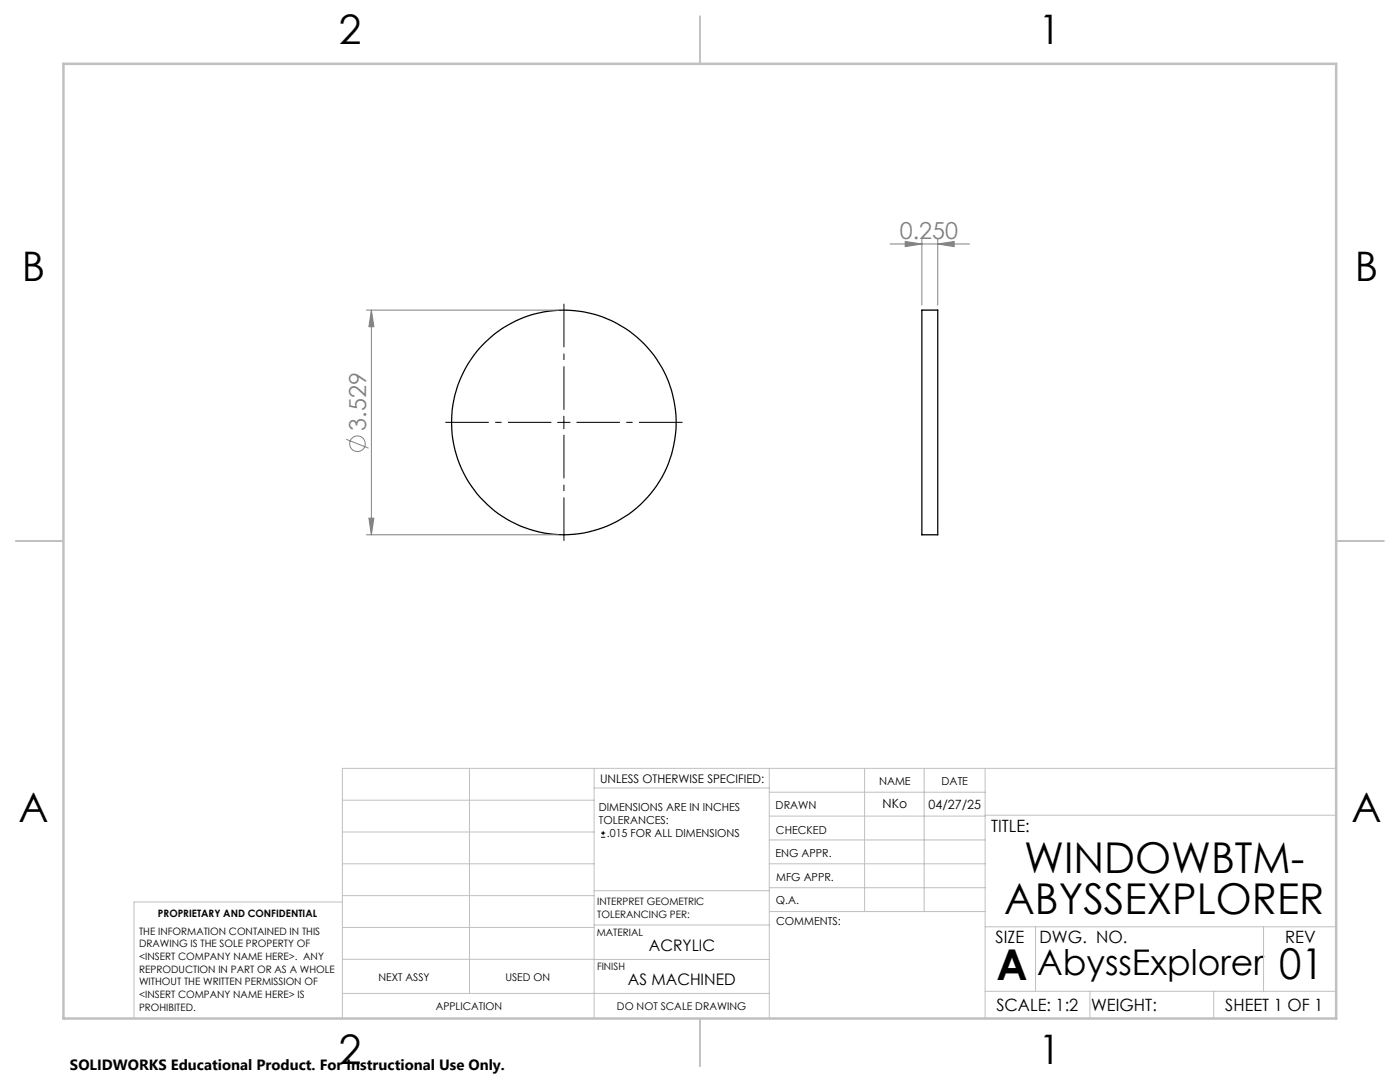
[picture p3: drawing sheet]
<svg xmlns="http://www.w3.org/2000/svg" width="279mm" height="216mm" viewBox="0 0 279 216" stroke-linecap="round" stroke-linejoin="round" font-family="sans-serif">
<defs><g id="words">
<g font-size="8.5">
<text x="204.4" y="174.2">WINDOWBTM-</text>
<text x="200.4" y="182.3">ABYSSEXPLORER</text>
<text x="198.9" y="195.5">A</text>
<text x="255.3" y="195.4">01</text>
</g>
<g font-size="8.1">
<text x="67.6" y="8.9">2</text>
<text x="207.3" y="8.9">1</text>
<text x="4.4" y="56.2">B</text>
<text x="270.4" y="56.2">B</text>
<text x="3.7" y="164.1">A</text>
<text x="269.7" y="164.1">A</text>
<text x="67.6" y="212.4">2</text>
<text x="207.3" y="212.4">1</text>
</g>
<text font-size="7.1" x="207" y="194.6">AbyssExplorer</text>
<g font-size="4.7" fill="#808080">
<text x="179.6" y="47.7">0.250</text>
<text x="73.1" y="86" transform="rotate(-90 73.1 86)">3.529</text>
</g>
<g font-size="3.4">
<text x="197.8" y="166">TITLE:</text>
<text x="198.7" y="188.1">SIZE</text>
<text x="207.5" y="188.1">DWG. NO.</text>
<text x="256.5" y="188.2">REV</text>
<text x="198.8" y="201.7">SCALE: 1:2</text>
<text x="217.7" y="201.8">WEIGHT:</text>
<text x="244.5" y="201.7">SHEET 1 OF 1</text>
</g>
<g font-size="3.2">
<text x="129.5" y="189.8">ACRYLIC</text>
<text x="125.3" y="196.6">AS MACHINED</text>
</g>
<text font-size="3" x="14" y="213.5">SOLIDWORKS Educational Product. For Instructional Use Only.</text>
<g font-size="2.5">
<text x="176.1" y="161.3">NKo</text>
<text x="185.3" y="161.4">04/27/25</text>
</g>
<text font-size="2.4" x="119.8" y="156.2">UNLESS OTHERWISE SPECIFIED:</text>
<g font-size="2.2">
<text x="119.5" y="161.8">DIMENSIONS ARE IN INCHES</text>
<text x="154.8" y="161.4">DRAWN</text>
<text x="175.4" y="156.6">NAME</text>
<text x="187.9" y="156.7">DATE</text>
<text x="119.5" y="164.4">TOLERANCES:</text>
<text x="121.1" y="167.1">.015 FOR ALL DIMENSIONS</text>
<text x="154.9" y="166.3">CHECKED</text>
<text x="154.8" y="171">ENG APPR.</text>
<text x="154.9" y="175.7">MFG APPR.</text>
<text x="154.9" y="180.4">Q.A.</text>
<text x="154.9" y="184.6">COMMENTS:</text>
</g>
<g font-size="2.1">
<text x="75.5" y="195.7">NEXT ASSY</text>
<text x="100.9" y="195.7">USED ON</text>
<text x="86.9" y="201.5">APPLICATION</text>
<text x="123.1" y="201.6">DO NOT SCALE DRAWING</text>
</g>
<g font-size="2">
<text x="31.5" y="182.9">PROPRIETARY AND CONFIDENTIAL</text>
<text x="119.2" y="180.6">INTERPRET GEOMETRIC</text>
<text x="119.2" y="183.1">TOLERANCING PER:</text>
<text x="27.8" y="186.5">THE INFORMATION CONTAINED IN THIS</text>
<text x="27.8" y="189">DRAWING IS THE SOLE PROPERTY OF</text>
<text x="27.8" y="191.6">&lt;INSERT COMPANY NAME HERE&gt;. ANY</text>
<text x="119.1" y="186.7">MATERIAL</text>
<text x="27.8" y="194.1">REPRODUCTION IN PART OR AS A WHOLE</text>
<text x="27.8" y="196.6">WITHOUT THE WRITTEN PERMISSION OF</text>
<text x="119.1" y="193.5">FINISH</text>
<text x="27.8" y="199.1">&lt;INSERT COMPANY NAME HERE&gt; IS</text>
<text x="27.8" y="201.7">PROHIBITED.</text>
</g>
</g></defs>
<g fill="none" stroke="#000" stroke-width=".25">
<path d="M184 61.9h3.1v44.8h-3.1z"/>
<circle cx="112.5" cy="84.3" r="22.4"/>
</g>
<g fill="none" stroke="#808080" stroke-width=".2">
<path d="M177.6 48.7h15.9M180.7 48.2l3.3 .5-3.3 .5zM184 47.7v13.2M187.1 48.7l3.3-.5v1zM187.1 47.7v13.2M73.1 61.9h38.4M74.1 61.9l.5 3.3h-1zM74.1 61.9v44.8M69.1 87.7l4.5 1.7M73.1 106.7h38.4M73.6 103.4h1l-.5 3.3z"/>
<circle cx="71.3" cy="88.6" r="1.56"/>
</g>
<path d="M111.3 84.3h2.5M112.5 83v2.5M119.9 167.1h.9M119.9 166.2h.9M120.4 165.8v.9" fill="none" stroke="#000" stroke-width=".2"/>
<path d="M110 84.3h-21.1M112.5 81.8v-21.2M112.5 86.8v21.1M115 84.3h21.2" fill="none" stroke="#000" stroke-width=".2" stroke-dasharray="15.2 1.3 1.3 1.3" stroke-dashoffset="6.6" stroke-linecap="butt"/>
<g fill="none" stroke="#c0c0c0" stroke-width=".2">
<path d="M68.3 159.7h50.3M93.7 153.3v44.9M118.6 153.3v49.9M118.6 157.2h34.9M153.5 153.3v49.9M153.5 158.1h43.1M172.5 153.3v28.6M184.4 153.3v28.6M196.6 153.3v49.9M266.7 153.3h-198.4v49.9M68.3 178.7h50.3M68.3 172.4h50.3"/>
<path d="M68.3 166h50.3M68.3 180h-41.6v23.2M118.6 177.7h35M153.5 167.6h43.1M153.5 162.8h43.1M153.5 172.4h43.1M153.5 177.1h43.1M196.6 162.7h70.1M68.3 198.2h85.2M68.3 191.4l85.2 .1M68.3 185.1h50.3M118.6 184.6h35"/>
<path d="M153.6 181.9h43M196.6 197.8h70.1M196.6 184.9h70.1M206.7 184.9v12.9M217.5 197.8v5.4M242.2 197.8v5.4M252.2 184.9v12.9"/>
</g>
<path d="M139.7 3.2v9.5M3.1 107.9h9.6M266.7 107.9h9.5M139.7 203.2v9.6" fill="none" stroke="#c0c0c0" stroke-width=".25"/>
<path d="M12.7 12.7h254v190.5h-254z" fill="none" stroke="#c0c0c0" stroke-width=".5"/>
<g fill="#808080">
<path d="M187.1 48.7l3.3-.5v1zM180.7 48.2l3.3 .5-3.3 .5z"/>
<path d="M74.1 61.9l.5 3.3h-1zM73.6 103.4h1l-.5 3.3z"/>
</g>
<use href="#words"/>
</svg>
